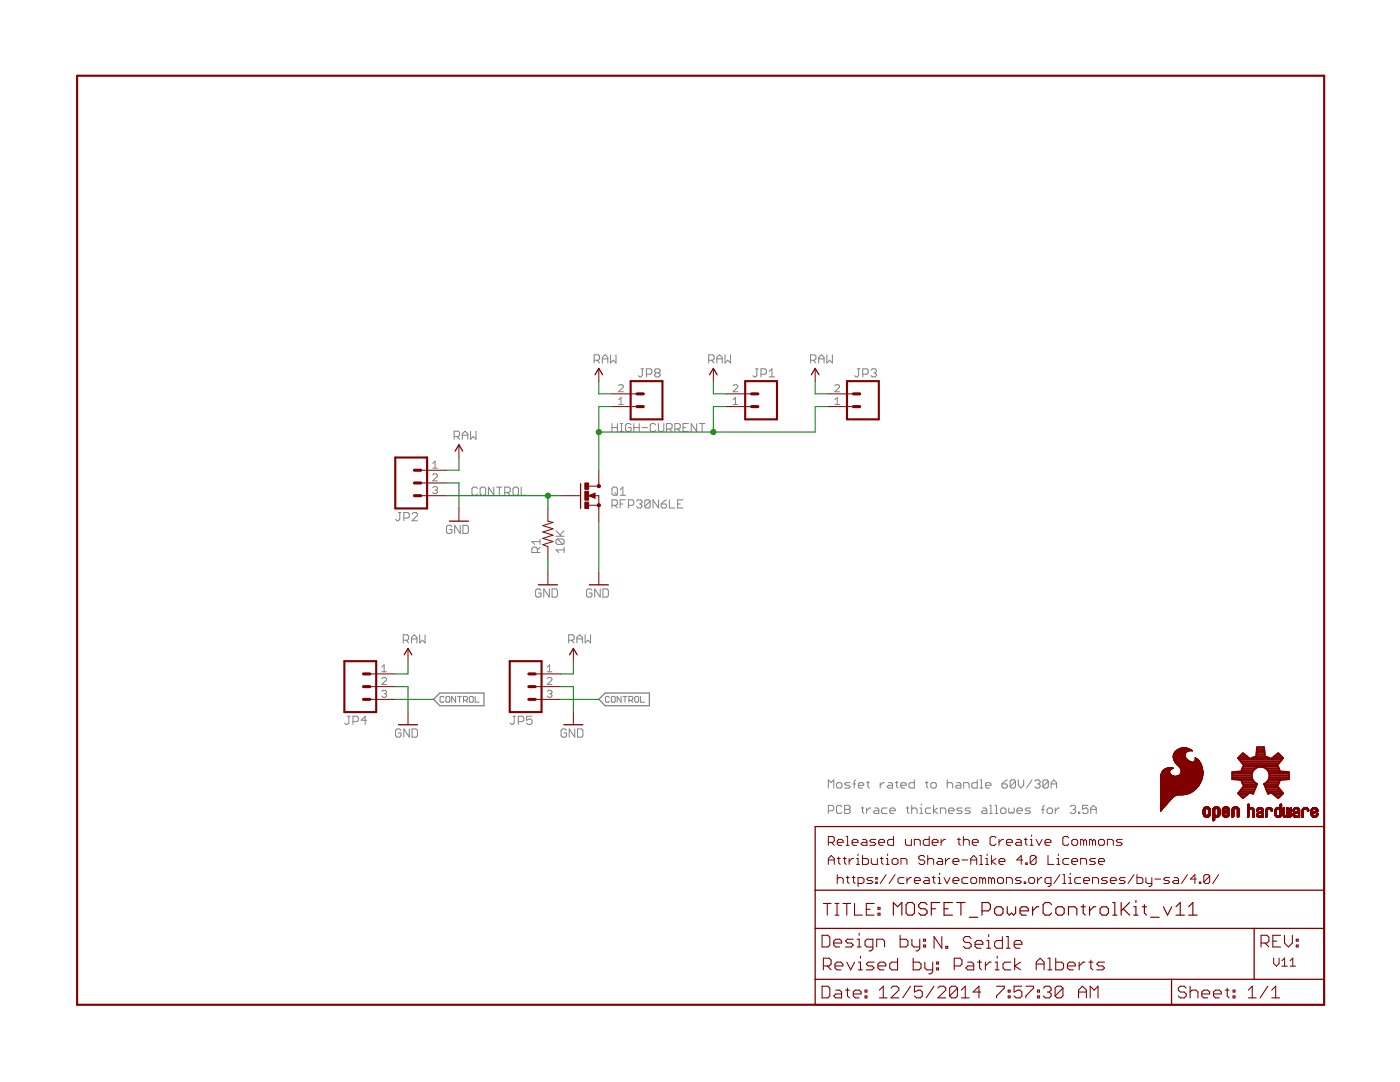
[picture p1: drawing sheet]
<svg xmlns="http://www.w3.org/2000/svg" width="279mm" height="216mm" viewBox="0 0 279 216" stroke-linecap="round" stroke-linejoin="round" font-family="sans-serif">
<g fill="none" stroke="#808080" stroke-width=".2">
<path d="M118.6 71.9h.8l.3-.3v-.5l-.3-.3h-.8v1.6M119.1 71.9l.6 .5M120.2 72.4v-1.1l.6-.5 .5 .5v1.1M120.2 71.6h1.1M121.9 70.8v1.6l.5-.5 .5 .5v-1.6M123.5 79.8l.4-.5v1.4M123.5 77l.2-.2h.5l.2 .2v.2l-.9 1h.9M127.9 73.6h.6M128.2 73.6v1.4l-.3 .2h-.2l-.3-.2M129 74.7h.8l.3-.3v-.5l-.3-.3h-.8v1.6M130.9 74.4l-.2 .3v.3l.2 .2h.6l.2-.2v-.3l-.2-.3M130.9 74.4l-.2-.3v-.2l.2-.3h.6l.2 .3v.2l-.2 .3"/>
<path d="M130.9 74.4h.6M141.4 71.9h.8l.3-.3v-.5l-.3-.3h-.8v1.6M142 71.9l.5 .5M143.1 71.6h1M143.1 72.4v-1.1l.5-.5 .5 .5v1.1M144.7 70.8v1.6l.5-.5 .6 .5v-1.6M146.3 77l.2-.2h.5l.2 .2v.2l-.9 1h.9M146.3 79.8l.5-.5v1.4M150.8 73.6h.5M151 73.6v1.4l-.2 .2h-.3l-.3-.2M151.9 74.7h.8l.3-.3v-.5l-.3-.3h-.8v1.6M153.5 75.2h1.1"/>
<path d="M153.5 74.1l.6-.5v1.6M161.8 71.9h.8l.2-.3v-.5l-.2-.3h-.8v1.6M162.3 71.9l.5 .5M163.4 71.6h1.1M163.4 72.4v-1.1l.5-.5 .6 .5v1.1M165 70.8v1.6l.6-.5 .5 .5v-1.6M166.6 77l.3-.2h.4l.3 .2v.2l-1 1h1M166.6 79.8l.5-.5v1.4M171.1 73.6h.5M171.4 73.6v1.4l-.3 .2h-.3l-.2-.2M172.2 74.7h.8l.3-.3v-.5l-.3-.3h-.8v1.6M173.8 73.9l.3-.3h.5l.3 .3v.2l-.3 .3"/>
<path d="M174.4 74.4h.2M174.6 74.4l.3 .3v.3l-.3 .2h-.5l-.3-.2M86.4 92.5l.4-.5v1.4M86.4 93.4h.9M86.4 94.8l.2-.2h.5l.2 .2v.2l-.9 .9h.9M86.4 97.3l.2-.2h.5l.2 .2v.3l-.2 .2M86.8 97.8h.3M87.1 97.8l.2 .2v.3l-.2 .2h-.5l-.2-.2M90.6 87.1h.9l.2-.3v-.5l-.2-.3h-.9v1.7M91.2 87.1l.5 .6M92.3 87.7v-1.1l.5-.6 .6 .6v1.1M92.3 86.8h1.1"/>
<path d="M93.9 86v1.7l.5-.6 .6 .6v-1.7M95.3 97.5l-.3-.3h-.5l-.3 .3v1.1l.3 .2h.5l.3-.2M96.1 97.2h.5l.3 .3v1.1l-.3 .2h-.5l-.3-.2v-1.1zM98.6 97.2v1.6l-1.1-1.6v1.6M99.1 97.2h1.1M99.7 97.2v1.6M100.7 98.3h.9l.2-.3v-.5l-.2-.3h-.9v1.6M101.3 98.3l.5 .5M102.7 97.2h.5l.3 .3v1.1l-.3 .2h-.5l-.3-.2v-1.1zM104 97.2v1.6h1.1M122.1 84.5v1.6M122.1 85.3h1.1"/>
<path d="M122.4 97.2h.5l.3 .3v1.1l-.3 .2h-.5l-.3-.2v-1.1zM122.7 98.3l.5 .5M123.2 84.5v1.6M123.5 80.7h.9M123.8 98.8h1M123.8 97.7l.5-.5v1.6M123.8 86.1h.5M123.8 84.5h.5M124 84.5v1.6M124.8 99.7h-1v1.7M125.9 84.8l-.2-.3h-.6l-.2 .3v1.1l.2 .2h.6l.2-.2v-.6h-.5M126.5 84.5v1.6"/>
<path d="M126.5 85.3h1.1M127.6 84.5v1.6M128.1 85.3h1.1M130.9 84.8l-.3-.3h-.6l-.2 .3v1.1l.2 .2h.6l.3-.2M131.4 99.7v1.7l-1.1-1.7v1.7M131.4 84.5v1.4l.3 .2h.5l.3-.2v-1.4M133 99.7l-.5 .3-.5 .6M133 85.6h.9l.2-.3v-.5l-.2-.3h-.9v1.6M133.6 99.7v1.7h1.1M133.6 85.6l.5 .5M134.7 85.6h.8l.3-.3v-.5l-.3-.3h-.8v1.6M135.2 85.6l.6 .5"/>
<path d="M136.3 99.7h-1.1v1.7h1.1M136.3 85.3h.6M137.4 84.5h-1.1v1.6h1.1M139 84.5v1.6l-1.1-1.6v1.6M139.6 84.5h1.1M140.1 84.5v1.6M146.3 80.7h.9M166.6 80.7h1M79.5 102.3h.5M79.8 102.3v1.3l-.3 .3h-.3l-.2-.3M80.6 103.4h.8l.3-.3v-.5l-.3-.3h-.8v1.6M82.2 102.6l.3-.3h.5l.3 .3v.2l-1.1 1.1h1.1"/>
<path d="M90.2 105.1l-.3-.3h-.5l-.3 .3v1.1l.3 .2h.5l.3-.2v-.6h-.5M91.8 104.8v1.6l-1.1-1.6v1.6M92.4 104.8h.8l.3 .3v1.1l-.3 .2h-.8zM107.2 110.3v-.8l-.2-.3h-.6l-.2 .3v.8h1.6M107.8 109.2l-.6 .5M107.8 108.1h-1.6l.5 .5M107.8 107.5v1.1M108 117.8l-.3-.3h-.5l-.3 .3v1.1l.3 .2h.5l.3-.2v-.6h-.6M109.6 117.5v1.6l-1.1-1.6v1.6M110.2 117.5h.8l.3 .3v1.1l-.3 .2h-.8zM111 107h1.6M111 105.9l1 1.1"/>
<path d="M111.2 107.5h1.1l.3 .3v.6l-.3 .2M111.2 107.5l-.2 .3v.6l.2 .2h1.1M111.2 107.5l1.1 1.1M112.6 109.7h-1.6l.5 .6M112.6 109.2v1.1M112.6 105.9l-.8 .8M118.1 117.8l-.2-.3h-.6l-.2 .3v1.1l.2 .2h.6l.2-.2v-.6h-.5M119.8 117.5v1.6l-1.1-1.6v1.6M120.3 117.5h.8l.3 .3v1.1l-.3 .2h-.8zM122.1 100.8h.8l.3-.2v-.6l-.3-.3h-.8v1.7M122.7 100.8l.5 .6M123.8 100.6h.5"/>
<path d="M125.4 100.8h.8l.3-.2v-.6l-.3-.3h-.8v1.7M127 100l.3-.3h.5l.3 .3v.3l-.3 .3M127.6 100.6h.2M127.8 100.6l.3 .2v.3l-.3 .3h-.5l-.3-.3M129.8 100l-.3-.3h-.6l-.2 .3v1.1M129.8 100v1.1l-.3 .3h-.6l-.2-.3M129.8 100l-1.1 1.1M132 100.6h.8l.2 .2v.3l-.2 .3h-.6l-.2-.3zM135.2 100.6h.6M76.2 138l.2-.3h.5l.2 .3v.2l-.2 .2M76.2 133.1l.5-.4v1.3M76.2 134h.9"/>
<path d="M76.2 135.4l.2-.2h.5l.2 .2v.3l-.9 .9h.9M76.7 138.4h.2M76.9 138.4l.2 .3v.2l-.2 .2h-.5l-.2-.2M80.5 127.7h.8l.3-.2v-.6l-.3-.2h-.8v1.6M81 127.7l.6 .6M82.1 128.3v-1.1l.6-.5 .5 .5v1.1M82.1 127.5h1.1M83.8 126.7v1.6l.5-.6 .5 .6v-1.6M88.6 139.1l-.2-.1h-.4l-.2 .1v.8l.2 .2h.4l.2-.2M89.2 139h.4l.2 .1v.8l-.2 .2h-.4l-.2-.2v-.8zM90.9 139v1.1l-.8-1.1v1.1M91.3 139h.8"/>
<path d="M91.7 139v1.1M92.5 139.7h.6l.2-.1v-.5l-.2-.1h-.6v1.1M92.9 139.7l.4 .4M93.9 139h.4l.1 .1v.8l-.1 .2h-.4l-.2-.2v-.8zM94.8 139v1.1h.8M109.2 135.4l.3-.2h.4l.3 .2v.3l-1 .9h1M109.2 138l.3-.3h.4l.3 .3v.2l-.3 .2M109.2 133.1l.5-.4v1.3M109.2 134h1M109.7 138.4h.2M109.9 138.4l.3 .3v.2l-.3 .2h-.4l-.3-.2M113.5 127.7h.8l.3-.2v-.6l-.3-.2h-.8v1.6"/>
<path d="M114 127.7l.6 .6M115.1 127.5h1.1M115.1 128.3v-1.1l.6-.5 .5 .5v1.1M116.8 126.7v1.6l.5-.6 .6 .6v-1.6M121.6 139.1l-.2-.1h-.4l-.2 .1v.8l.2 .2h.4l.2-.2M122.2 139h.4l.2 .1v.8l-.2 .2h-.4l-.2-.2v-.8zM124 139v1.1l-.8-1.1v1.1M124.3 139h.8M124.7 139v1.1M125.5 139.7h.6l.2-.1v-.5l-.2-.1h-.6v1.1M125.9 139.7l.4 .4M126.9 139h.4l.2 .1v.8l-.2 .2h-.4l-.2-.2v-.8z"/>
<path d="M127.8 139v1.1h.8M69.3 142.9h.6M69.6 142.9v1.4l-.3 .2h-.2l-.3-.2M70.4 144h.8l.3-.3v-.5l-.3-.3h-.8v1.6M73.2 143.7h-1.1l.8-.8v1.6M80 145.7l-.2-.2h-.6l-.2 .2v1.1l.2 .3h.6l.2-.3v-.5h-.5M81.7 145.5v1.6l-1.1-1.6v1.6M82.2 145.5h.8l.3 .2v1.1l-.3 .3h-.8zM102.4 142.9h.5M102.6 142.9v1.4l-.2 .2h-.3l-.3-.2M103.4 144h.9l.2-.3v-.5l-.2-.3h-.9v1.6M106.2 142.9h-1.1v.8l.8-.2 .3 .2v.6l-.3 .2h-.5l-.3-.2"/>
<path d="M113.1 145.7l-.3-.2h-.6l-.2 .2v1.1l.2 .3h.6l.3-.3v-.5h-.6M114.7 145.5v1.6l-1.1-1.6v1.6M115.3 145.5h.8l.2 .2v1.1l-.2 .3h-.8zM165.3 157.2v-1.6l.5 .6 .6-.6v1.6M166.9 156.4l.3-.2h.5l.3 .2v.6l-.3 .2h-.5l-.3-.2zM169.7 156.2h-.9l-.2 .2 .2 .3h.6l.3 .3-.3 .2h-.8M170.2 156.4h.6M170.8 155.6l-.3 .3v1.3M171.3 156.7h1.1v-.3l-.3-.2h-.5l-.3 .2v.6l.3 .2h.5M173 156.2h.5M173.2 155.9v1.1l.3 .2M175.7 156.2v1"/>
<path d="M176.5 156.2h-.3l-.5 .5M177.3 156.2h.5l.3 .2v.8h-.8l-.3-.2 .3-.3h.8M178.7 156.2h.5M178.9 155.9v1.1l.3 .2M179.8 156.7h1v-.3l-.2-.2h-.6l-.2 .2v.6l.2 .2h.6M182.5 155.6v1.6h-.8l-.3-.2v-.6l.3-.2h.8M184.7 156.2h.5M185 155.9v1.1l.2 .2M185.8 156.4l.2-.2h.6l.3 .2v.6l-.3 .2h-.6l-.2-.2zM189 156.4l.3-.2h.5l.3 .2v.8M189 155.6v1.6M190.9 156.2h.6l.3 .2v.8h-.9l-.2-.2 .2-.3h.9"/>
<path d="M192.3 157.2v-1h.8l.3 .2v.8M195 155.6v1.6h-.8l-.2-.2v-.6l.2-.2h.8M195.6 157.2h.5M195.6 155.6h.3v1.6M196.7 156.7h1.1v-.3l-.3-.2h-.5l-.3 .2v.6l.3 .2h.5M200 156.4h.8l.2 .3v.3l-.2 .2h-.6l-.2-.2zM201 155.6l-.5 .3-.5 .5M202.7 155.9v1.1l-.3 .2h-.5l-.3-.2M202.7 155.9l-.3-.3h-.5l-.3 .3v1.1M202.7 155.9l-1.1 1.1M203.2 155.6v1.1l.6 .5 .5-.5v-1.1M206 155.6l-1.1 1.6"/>
<path d="M206.5 155.9l.3-.3h.5l.3 .3v.3l-.3 .2M207.1 156.4h.2M207.3 156.4l.3 .3v.3l-.3 .2h-.5l-.3-.2M209.2 155.9v1.1l-.2 .2h-.6l-.3-.2M209.2 155.9l-.2-.3h-.6l-.3 .3v1.1M209.2 155.9l-1.1 1.1M209.8 156.4h1.1M209.8 157.2v-1l.5-.6 .6 .6v1M165.3 161.8h.8l.3-.3v-.5l-.3-.3h-.8v1.6M168 161l-.3-.3h-.5l-.3 .3v1.1l.3 .2h.5l.3-.2M168.6 160.7h.8l.3 .3v.2l-.3 .3 .3 .3v.3l-.3 .2h-.8zM168.6 161.5h.8"/>
<path d="M171.9 161.2h.5M172.1 161v1.1l.3 .2M173 161.2v1.1M173.8 161.2h-.3l-.5 .6M174.6 161.2h.5l.3 .3v.8h-.8l-.3-.2 .3-.3h.8M177 161.2h-.8l-.3 .3v.6l.3 .2h.8M177.6 161.8h1.1v-.3l-.3-.3h-.6l-.2 .3v.6l.2 .2h.6M180.8 161.2h.6M181.1 161v1.1l.3 .2M181.9 161.5l.3-.3h.6l.2 .3v.8M181.9 160.7v1.6M183.6 162.3h.5"/>
<path d="M183.6 161.2h.3v1.1M183.9 160.4v.3M185.8 161.2h-.8l-.3 .3v.6l.3 .2h.8M186.3 160.7v1.6M187.1 161.2l-.8 .6 .8 .5M187.7 162.3v-1.1h.8l.3 .3v.8M189.3 161.8h1.1v-.3l-.3-.3h-.5l-.3 .3v.6l.3 .2h.5M192 161.2h-.8l-.3 .3 .3 .3h.6l.2 .3-.2 .2h-.9M193.7 161.2h-.9l-.2 .3 .2 .3h.6l.3 .3-.3 .2h-.8M196.1 161.2h.6l.2 .3v.8h-.8l-.2-.2 .2-.3h.8M197.5 160.7h.3v1.6M197.5 162.3h.5"/>
<path d="M198.6 160.7h.3v1.6M198.6 162.3h.5M199.9 161.2h.6l.3 .3v.6l-.3 .2h-.6l-.2-.2v-.6zM201.3 161.2v.9l.3 .2 .3-.2 .2 .2 .3-.2v-.9M202.9 161.8h1.1v-.3l-.2-.3h-.6l-.3 .3v.6l.3 .2h.6M205.7 161.2h-.8l-.3 .3 .3 .3h.5l.3 .3-.3 .2h-.8M207.9 161.5h.5M208.4 160.7l-.3 .3v1.3M209 161.5l.2-.3h.6l.2 .3v.6l-.2 .2h-.6l-.2-.2zM210.6 161.2v1.1M211.4 161.2h-.3l-.5 .6M213.6 161l.3-.3h.5l.3 .3v.2l-.3 .3"/>
<path d="M214.1 161.5h.3M214.4 161.5l.3 .3v.3l-.3 .2h-.5l-.3-.2M215.2 162.1h.3v.2h-.3zM217.1 160.7h-1.1v.8l.6-.3h.3l.2 .3v.6l-.2 .2h-.6l-.3-.2M217.7 161.5h1.1M217.7 162.3v-1.1l.5-.5 .6 .5v1.1"/>
</g>
<path d="M86.5 139.6l1.3-1.3h8.8v2.5h-8.8zM120.8 138.3h8.8v2.5h-8.8l-1.3-1.2z" fill="none" stroke="#808080" stroke-width=".25"/>
<g fill="none" stroke="#800000" stroke-width=".21">
<path d="M164.1 186.6h1.1l.4 .4v1.6l-.4 .4h-1.1zM164.1 196.8h1.1l.4 .4v1.5l-.4 .4h-1.1zM164.3 192.7h1.2l.4-.3v-.8l-.4-.4h-1.2v2.3M164.3 180.3h1.6M165.1 192.7l.8 .8M165.1 180.3v2.3M166.4 188.2h1.6v-.4l-.4-.4h-.8l-.4 .4v.8l.4 .4h.8M166.6 192.7h1.6v-.3l-.4-.4h-.8l-.4 .4v.7l.4 .4h.8M166.6 180.3h.8M166.6 182.6h.8M166.8 197.6h.8l.4 .4v1.1h-1.2l-.4-.4 .4-.4h1.2M167 180.3v2.3"/>
<path d="M168.2 180.3h1.6M168.7 197.6h.8M169 192l.8 1.5 .7-1.5M169 180.3v2.3M169.1 197.2v1.5l.4 .4M170.3 198.3h1.6v-.3l-.4-.4h-.8l-.4 .4v.7l.4 .4h.8M170.3 187.4h-1.2l-.4 .4 .4 .4h.8l.4 .4-.4 .4h-1.2M170.5 180.3v2.3h1.6M171.1 189h.8M171.1 187.4h.4v1.6M171.3 193.5h.8M171.3 192h.4v1.5"/>
<path d="M171.5 186.2v.4M171.7 190.8v.4M172.6 198.7h.4v.4h-.4zM172.6 197.6h.4v.4h-.4zM172.9 181.4h.8M174.2 189h-1.2l-.4-.4v-.8l.4-.4h1.2v2l-.4 .3h-.4M174.5 192h-1.2l-.4 .4 .4 .3h.8l.4 .4-.4 .4h-1.2M174.5 180.3h-1.6v2.3h1.6M175 189v-1.6h1.1l.4 .4v1.2M175.2 192.7h1.6v-.3l-.4-.4h-.8l-.4 .4v.7l.4 .4h.8M175.2 181.1h.4v.3h-.4zM175.2 182.2h.4v.4h-.4z"/>
<path d="M175.5 199.1h1.5M175.5 197.6l.8-.8v2.3M177.8 197.2l.4-.4h.8l.4 .4v.4l-1.6 1.5h1.6M179.1 191.2v2.3h-1.2l-.3-.4v-.7l.3-.4h1.2M179.6 186.6v2.4h1.2l.4-.4v-.8l-.4-.4h-1.2M181.7 196.8l-1.5 2.3M182 187.4v1.2l.4 .4h1.2M182.2 191.2v2.3h1.2l.4-.4v-.7l-.4-.4h-1.2M183.6 187.4v2l-.4 .3h-.4M184.1 196.8h-1.6v1.2l.8-.4h.4l.4 .4v.7l-.4 .4h-.8l-.4-.4M184.3 188.6h.4v.4h-.4zM184.3 187.4h.4v.4h-.4z"/>
<path d="M184.6 192v1.1l.4 .4h1.1M186.1 192v1.9l-.3 .4h-.4M186.4 196.8l-1.6 2.3M186.9 193.1h.4v.4h-.4zM186.9 192h.4v.4h-.4zM187.2 197.2l.4-.4h.7l.4 .4v.4l-1.5 1.5h1.5M188 186.9v2.3l-1.6-2.3v2.3M188.7 188.8h.4v.4h-.4zM190.4 192.7h1.2l.4-.3v-.8l-.4-.4h-1.2v2.3M191.1 197.2v1.5l-.4 .4h-.8l-.4-.4M191.1 197.2l-.4-.4h-.8l-.4 .4v1.5M191.1 197.2l-1.6 1.5"/>
<path d="M191.9 199.1h1.5M191.9 197.6l.7-.8v2.3M193.1 192h.8l.4 .4v1.1h-1.2l-.3-.4 .3-.4h1.2M193.8 187.3l-.4-.4h-.8l-.3 .4v.4l.3 .3h.8l.4 .4v.4l-.4 .4h-.8l-.3-.4M194.6 188.4h1.6v-.4l-.4-.3h-.8l-.4 .3v.8l.4 .4h.8M195.1 192h.8M195.5 191.6v1.5l.4 .4M195.7 198h-1.5l1.2-1.2v2.3M196.7 192v1.5M196.9 189.2h.8M196.9 187.7h.4v1.5M197.3 186.5v.4"/>
<path d="M197.8 192h-.4l-.7 .7M198.6 193.5h.8M198.6 192h.4v1.5M198.9 196.8h1.5v.4l-1.5 1.5v.4M199 190.8v.4M200 186.9v2.3h-1.1l-.4-.4v-.8l.4-.3h1.1M200.8 189.2h.8M200.8 186.9h.4v2.3M201.2 197.6h.4v.4h-.4zM201.2 198.7h.4v.4h-.4zM201.7 192h-1.1l-.4 .4v.7l.4 .4h1.1M202.4 188.4h1.5v-.4l-.3-.3h-.8l-.4 .3v.8l.4 .4h.8"/>
<path d="M202.5 191.2v2.3M203.7 192l-1.2 .7 1.2 .8M203.9 196.8h-1.5v1.2l.8-.4h.4l.3 .4v.7l-.3 .4h-.8l-.4-.4M204.7 196.8h1.6v.4l-1.6 1.5v.4M206.8 192.4h1.6M206.8 193.5v-1.5l.8-.8 .8 .8v1.5M207.1 198.7h.4v.4h-.4zM207.1 197.6h.4v.4h-.4zM208.2 197.2l.4-.4h.8l.4 .4v.4l-.4 .4M209 198h.4M209.1 191.2h.4v2.3M209.1 193.5h.8"/>
<path d="M209.4 198l.4 .3v.4l-.4 .4h-.8l-.4-.4M210.7 191.2v2.3h1.2l.4-.4v-.7l-.4-.4h-1.2M212.1 197.2v1.5l-.4 .4h-.8l-.3-.4M212.1 197.2l-.4-.4h-.8l-.3 .4v1.5M212.1 197.2l-1.5 1.5M213 192.7h1.6v-.3l-.4-.4h-.8l-.4 .4v.7l.4 .4h.8M215.2 198h1.6M215.2 199.1v-1.5l.8-.8 .8 .8v1.5M215.4 192v1.5M216.5 192h-.3l-.8 .7M217.3 192h.8M217.6 199.1v-2.3l.8 .8 .7-.8v2.3"/>
<path d="M217.7 191.6v1.5l.4 .4M220.4 192h-1.1l-.4 .4 .4 .3h.7l.4 .4-.4 .4h-1.1M236.7 197.2l-.4-.4h-.7l-.4 .4v.4l.4 .4h.7l.4 .3v.4l-.4 .4h-.7l-.4-.4M237.5 198l.4-.4h.8l.4 .4v1.1M237.5 196.8v2.3M239.8 198.3h1.6v-.3l-.4-.4h-.8l-.4 .4v.7l.4 .4h.8M242.2 198.3h1.5v-.3l-.3-.4h-.8l-.4 .4v.7l.4 .4h.8M244.5 197.6h.8M244.9 197.2v1.5l.4 .4M246.1 198.7h.4v.4h-.4zM246.1 197.6h.4v.4h-.4zM249.1 199.1h1.6"/>
<path d="M249.1 197.6l.8-.8v2.3M251.7 188.2h1.2l.3-.4v-.8l-.3-.4h-1.2v2.4M252.5 188.2l.7 .8M253 196.8l-1.5 2.3M253.8 199.1h1.6M253.8 197.6l.8-.8v2.3M254 187.8h.8M255.6 186.6h-1.6v2.4h1.6M256.3 186.6v1.6l.8 .8 .8-.8v-1.6M258.7 188.6h.4v.4h-.4zM258.7 187.4h.4v.4h-.4z"/>
</g>
<g fill="none" stroke="#800000" stroke-width=".2">
<path d="M119.5 73.5v2.6M122 78.6h5.1M142.4 73.5v2.6M144.9 78.6h5.1M162.7 73.5v2.6M165.2 78.6h5.1M84 98.9h5M84 93.8h5M84 96.4h5M91.6 88.8v2.5M111.9 98.9h3.8M117.5 98.9l1.2-.5v1z"/>
<path d="M118.6 98.9h.9v5.1M119.5 93.8v3.2h-2M122 81.1h5.1M144.9 81.1h5.1M165.2 81.1h5.1M91.6 101.5v2.5M109.3 101.5v2.5l1.1 .2-2.1 .7 2.1 .6-2.1 .7 2.1 .6-2.1 .6 2.1 .7-2.1 .6 1 .4v2.5M109.3 114.2v2.5M117.5 100.8h2M119.5 114.2v2.5M73.8 134.5h5.1M73.8 137h5.1"/>
<path d="M73.8 139.6h5.1M81.4 129.4v2.5M106.8 134.5h5.1M106.8 137h5.1M106.8 139.6h5.1M114.4 129.4v2.5M81.4 142.1v2.5M114.4 142.1v2.5M231.6 154.9h8.4M231.6 155l.1 6.8M231.6 159.4h2.2M231.6 157.1h7.4"/>
<path d="M231.6 156.9h7.5M231.6 156.8h7.6M231.6 156.3h7.9M231.6 156.2h7.9M231.6 156h8M231.6 156h8.1M231.6 155.7h8.2M231.6 155.6h8.2M231.6 155.5h8.2M231.6 155.4h8.3M231.6 155.3h8.3M231.6 155.2h8.3"/>
<path d="M231.6 155h8.4M231.6 154.9h2.8M231.6 154.8h2.6M231.6 154.8h2.4M231.7 154.7h2.2M231.7 154.7h2.1M231.7 154.6l-.1 .4M231.7 154.6h2M231.7 154.5h1.9M231.8 154.4h1.7M231.8 154.3h1.7M231.8 154.2l-.1 .4"/>
<path d="M231.8 154.3h1.6M231.8 154.2h1.6M231.9 154.1h1.5M231.9 154h1.5M231.9 154l-.1 .2M232 153.9h1.4M232.1 153.8h1.4M232.9 153.3h1.3M233.1 153.2h.9M233.3 160h-1.7M233.3 159.9l-1.7 .1M233.4 159.9h-1.8"/>
<path d="M233.4 153.2h.3M233.4 154.1l.1 .2M233.4 154v.1M233.4 159.8l-.6 .7M233.5 154.3l.2 .3M233.5 153.8l-.1 .2M233.5 159.8h-1.9M233.5 153.8h-1.4M233.5 159.7l-1.9 .1M233.5 159.7h-1.9M233.5 153.7h-1.4M233.6 153.7h-1.4"/>
<path d="M233.6 159.6l-2 .1M233.6 153.6h-1.3M233.6 159.6h-2M233.7 154.6l.7 .3M233.7 153.6h-1.4M233.7 159.5l-2.1 .1M233.7 159.5h-2.1M233.8 153.5l-.3 .3M233.8 153.5h-1.5M233.8 159.4h-2.2M233.8 153.5h-1.3M233.9 159.3l-2.3 .1"/>
<path d="M233.9 159.3h-2.3M233.9 153.4h-1.4M233.9 153.2l.2 .1M233.9 153.2a2.01 2.01 0 0 0-2 .8M234 159.2l-2.4 .1M234 159.2h-2.4M234 153.4h-1.4M234.1 159.2h-2.5M234.1 159.1h-2.5M234.1 153.3h-1.4M234.1 150.8v.4M234.1 151.2l.2 .4"/>
<path d="M234.1 153.3l-.3 .2M234.1 153.3h.1M234.1 151.2h2.6M234.1 151.2h2.5M234.1 151.1h2.5M234.1 151h2.5M234.1 151h2.4M234.1 150.9h2.4M234.1 150.8h2.4M234.1 150.7h2.4M234.2 159l-2.6 .1M234.2 151.3h2.5"/>
<path d="M234.2 150.7h2.3M234.2 151.4h2.6M234.2 150.6h2.3M234.2 159l-.8 .8M234.2 159h-2.6M234.2 151.5h2.7M234.2 150.5h2.3M234.3 151.6h2.7M234.3 150.4h2.2M234.3 150.3l-.2 .5M234.3 151.6l.2 .5M234.3 151.7h2.8"/>
<path d="M234.3 150.4h2.3M234.3 151.7h2.9M234.3 158.9l-2.7 .1M234.3 151.8h2.9M234.3 150.3h2.3M234.4 151.8h2.9M234.4 158.9h-2.8M234.4 151.8l3 .1M234.4 151.9h3.1M234.4 152h3.2M234.5 158.8l-2.9 .1M234.5 152h3.2"/>
<path d="M234.5 152.1h3.4M234.5 152.1l.3 .4M234.5 158.8h-2.9M234.5 152.1h5M234.6 150l-.3 .3M234.6 152.2h4.9M234.6 158.7l-3 .1M234.6 152.2h5M234.6 152.3h5M234.7 152.3h4.9M234.7 152.4h4.9M234.7 158.7h-3.1"/>
<path d="M234.7 152.4h5M234.8 149.8h3.2M234.8 158.7l-.6 .3M234.8 154.9h5.2M234.8 152.5h4.9M234.8 152.5l.4 .4M234.8 149.7h3M234.9 152.5h4.8M234.9 149.7h2.9M234.9 158.6l-3.3 .1M234.9 154.8h5.1M234.9 152.6h4.9"/>
<path d="M234.9 149.6h2.8M235 152.7h4.8M235 149.6a2.43 2.43 0 0 1 2.7 0M235 149.6l-.4 .4M235 149.6h2.6M235.1 158.6l-.3 .1M235.1 154.8h4.9M235.1 152.8h4.7M235.1 149.5h2.5M235.1 154.8l-.3 .1M235.2 152.9h4.6M235.2 149.5h2.3"/>
<path d="M235.2 154.7h4.8M235.2 152.9h4.7M235.2 152.9l.4 .4 .2 .7M235.3 153h4.6M235.3 154.7h4.7M235.3 149.4h2M235.4 153.1h4.5M235.4 154.6h4.7M235.4 149.4h1.8M235.4 154.6l-.3 .2M235.5 153.2h4.4M235.5 154.5h4.6"/>
<path d="M235.5 149.4h1.7M235.5 153.2h4.5M235.6 154.4h4.5M235.6 153.3h4.4M235.6 153.4h4.4M235.6 154.3h4.5M235.6 153.5h4.4M235.6 149.3h1.3M235.7 154.2h4.4M235.7 153.6h4.3M235.7 154.1h4.4M235.7 153.9h4.4"/>
<path d="M235.7 153.8h4.4M235.7 153.7h4.3M235.8 154l-.4 .6M235.8 154h4.3M235.8 153.9h4.3M235.8 149.2h1M236.1 149.2h.4M236.1 158.6h-4.5M236.5 150.7v.2M236.5 150.9v.1M236.5 150.6v.1M236.5 150.6h-2.3"/>
<path d="M236.5 151l.1 .2M236.5 150.4v.2M236.5 158.5l-4.9 .1M236.6 150.3h-2.3M236.6 151.2l.5 .5M236.6 150.3l-.1 .1M236.7 150.2h-2.3M236.7 158.5h-5.1M236.8 150.1h-2.4M236.8 150.1h-2.3M236.9 158.5h-5.3M236.9 150l-2.4 .1"/>
<path d="M236.9 150l-.3 .3M237 150h-2.5M237 149.9h-2.4M237.1 151.7l.9 .4h1.5M237.1 158.4h-5.5M237.2 149.9h-2.6M237.2 158.3l-5.6 .1M237.3 158.3h-5.7M237.4 149.8h-2.7M237.5 158.2l-5.9 .1M237.5 149.8l-.6 .2M237.6 158.2h-6"/>
<path d="M237.7 158.1l-6.1 .1M237.7 149.6l.3 .2h-.3M237.8 158.1h-6.2M237.9 158h-6.3M238 157.9l-6.4 .1M238.1 157.9h-6.5M238.2 157.8l-6.6 .1M238.2 157.8h-6.6M238.3 157.8h-6.7M238.3 152h1.2M238.4 157.7h-6.8M238.4 152h1"/>
<path d="M238.4 157.6l-6.8 .1M238.4 151.9h1M238.4 151.9l-.3 .2M238.5 157.6h-6.9M238.5 151.8h.8M238.5 151.8l-.1 .1M238.5 151.7h.7M238.5 151.2h.1M238.5 151.2v.4M238.5 151.6v.2M238.5 157.5a3.9 3.9 0 0 1-2.5 1.1M238.5 151.2l.5 .2"/>
<path d="M238.5 157.5l-6.9 .1M238.5 151.6h.6M238.5 151.5h.5M238.5 151.4h.5M238.5 151.4h.3M238.5 151.3h.3M238.5 151.3h.2M238.6 157.5h-7M238.7 157.4l-7.1 .1M238.7 157.4h-7.1M238.8 157.3h-7.2M238.8 157.2l-7.2 .1"/>
<path d="M238.9 157.2h-7.3M238.9 157.1l-.4 .4M238.9 157.1l-7.3 .1M239 151.4l.4 .5 .5 1.3M239 157.1h-7.4M239 157h-7.4M239.1 157h-7.5M239.2 156.8l-7.6 .1M239.2 156.7l-7.6 .1M239.3 156.7h-7.7M239.3 156.7l-.4 .4M239.4 156.6h-7.8"/>
<path d="M239.4 156.6l-.1 .1M239.4 156.5l-7.8 .1M239.4 156.5h-7.8M239.4 156.4l-7.8 .1M239.5 156.4h-7.9M239.5 156.3h-7.9M239.6 156.1l-8 .1M239.6 156.1h-8M239.6 156l-8 .1M239.7 155.9h-8.1M239.8 155.8h-8.2M239.8 155.8l-.4 .8"/>
<path d="M239.8 155.7l-8.2 .1M239.8 155.6h-8.2M239.9 155.4h-8.3M239.9 155.3h-8.3M239.9 153.2l.2 .8M240 155.1h-8.4M240 154.9l-.2 .9M240.1 154l-.1 .9M240.1 154.3h-4.4M165.3 168.1h.9l.3-.3v-.6l-.3-.3h-.9v1.8M165.3 172.5v-1.2l.6-.6 .6 .6v1.2M165.3 171.6h1.2"/>
<path d="M165.9 168.1l.6 .6M167.1 168.1h1.2v-.3l-.3-.3h-.6l-.3 .3v.6l.3 .3h.6M167.1 174.5v1.8M167.1 175.4l.3-.3h.6l.3 .3v.9M167.1 171.3h.6M167.4 171v1.2l.3 .3M168.3 171.3h.6M168.6 171v1.2l.3 .3M168.9 166.9h.3v1.8M168.9 168.7h.6M168.9 175.1h.6M169.2 174.8v1.2l.3 .3"/>
<path d="M169.5 171.3v1.2M170.1 168.1h1.1v-.3l-.3-.3h-.6l-.2 .3v.6l.2 .3h.6M170.1 175.1h.5M170.3 171.3h-.2l-.6 .6M170.3 174.8v1.2l.3 .3M170.9 171.3h.3v1.2M170.9 172.5h.6M171.2 170.4v.3M171.2 176.3h.9l.3-.3v-.6l-.3-.3h-.9v1.8M172.1 167.5h.6l.3 .3v.9h-.9l-.3-.3 .3-.3h.9M172.1 170.7v1.8h.9l.3-.3v-.6l-.3-.3h-.9M173.9 171.3v.9l.3 .3h.9v-1.2"/>
<path d="M174.2 175.1h-.9l-.3 .3 .3 .3h.6l.3 .3-.3 .3h-.9M174.8 175.1h.3v.3h-.3zM174.8 176h.3v.3h-.3zM174.8 167.5h-.9l-.3 .3 .3 .3h.6l.3 .3-.3 .3h-.9M175.4 168.1h1.2v-.3l-.3-.3h-.6l-.3 .3v.6l.3 .3h.6M175.7 171.3h.6M176 171v1.2l.3 .3M176.8 171.3h.3v1.2M176.8 172.5h.6M176.8 174.5l-1.1 1.8M177.1 170.4v.3M178.3 166.9v1.8h-.9l-.3-.3v-.6l.3-.3h.9"/>
<path d="M178.3 171.3h.6l.3 .3v.6l-.3 .3h-.6l-.3-.3v-.6zM178.6 174.5l-1.2 1.8M179.8 172.5v-1.2h.9l.3 .3v.9M180.4 175.1h-.9l-.3 .3v.6l.3 .3h.9M180.7 167.5v.9l.3 .3h.9v-1.2M181 175.1v1.2M181.9 175.1h-.3l-.6 .6M182.5 168.7v-1.2h.9l.3 .3v.9M182.5 175.7h1.2v-.3l-.3-.3h-.6l-.3 .3v.6l.3 .3h.6M184.6 175.1h.5l.3 .3v.9h-.8l-.3-.3 .3-.3h.8M184.6 171l-.3-.3h-.6l-.3 .3v.3l.3 .3h.6l.3 .3v.3l-.3 .3h-.6l-.3-.3M185.1 171.6l.3-.3h.6l.3 .3v.9"/>
<path d="M185.1 170.7v1.8M185.4 166.9v1.8h-.8l-.3-.3v-.6l.3-.3h.8M186 168.1h1.2v-.3l-.3-.3h-.6l-.3 .3v.6l.3 .3h.6M186 175.1h.6M186.3 174.8v1.2l.3 .3M187.2 171.3h.6l.3 .3v.9h-.9l-.3-.3 .3-.3h.9M187.2 175.1h.3v1.2M187.2 176.3h.6M187.5 174.2v.3M187.8 167.5v1.2M188.4 175.1l.6 1.2 .6-1.2M188.7 167.5h-.3l-.6 .6"/>
<path d="M188.7 171.3v1.2M189.6 171.3h-.3l-.6 .6M190.2 171.9h1.2v-.3l-.3-.3h-.6l-.3 .3v.6l.3 .3h.6M190.2 175.7h1.2v-.3l-.3-.3h-.6l-.3 .3v.6l.3 .3h.6M191.1 167.5h.6M191.4 167.2v1.2l.3 .3M192 171.6h1.1M192.3 167.8l.3-.3h.5l.3 .3v.9M192.3 166.9v1.8M193.1 175.1h-.8l-.3 .3v.6l.3 .3h.8M193.7 171.6h1.2M193.7 172.5v-1.2l.6-.6 .6 .6v1.2"/>
<path d="M194 168.1h1.2v-.3l-.3-.3h-.6l-.3 .3v.6l.3 .3h.6M194 175.1h.6l.3 .3v.6l-.3 .3h-.6l-.3-.3v-.6zM195.5 172.5h.6M195.5 170.7h.3v1.8M196.1 175.4l-.3-.3h-.3v1.2M196.1 175.4v.9M196.1 175.4l.3-.3 .3 .3v.9M196.7 171.3h.3v1.2M196.7 172.5h.6M197 170.4v.3M197.9 170.7v1.8M197.9 175.4v.9"/>
<path d="M197.9 175.4l-.3-.3h-.3v1.2M197.9 175.4l.3-.3 .3 .3v.9M198.8 167.2l-.3-.3h-.6l-.3 .3v1.2l.3 .3h.6l.3-.3M198.8 171.3l-.9 .6 .9 .6M199.4 167.5v1.2M199.4 171.9h1.2v-.3l-.3-.3h-.6l-.3 .3v.6l.3 .3h.6M199.4 175.1h.6l.3 .3v.6l-.3 .3h-.6l-.3-.3v-.6zM200.3 167.5h-.3l-.6 .6M200.9 168.1h1.1v-.3l-.3-.3h-.6l-.2 .3v.6l.2 .3h.6M200.9 176.3v-1.2h.8l.3 .3v.9M202.9 167.5h.6l.3 .3v.9h-.9l-.3-.3 .3-.3h.9M203.8 175.1h-.9l-.3 .3 .3 .3h.6l.3 .3-.3 .3h-.9"/>
<path d="M204.1 171.6h-1.2l.9-.9v1.8M204.4 167.5h.6M204.4 176h.3v.3h-.3zM204.7 167.2v1.2l.3 .3M204.7 172.2h.3v.3h-.3zM205.6 168.7h.6M205.6 167.5h.3v1.2M205.6 175.1h.6l.3 .3v.6l-.3 .3h-.6l-.3-.3v-.6zM205.9 166.6v.3M206.8 167.5l.6 1.2 .6-1.2M206.8 171v1.2l-.3 .3h-.6l-.3-.3M206.8 171l-.3-.3h-.6l-.3 .3v1.2"/>
<path d="M206.8 171l-1.2 1.2M207.1 175.1v1.2M208 175.1h-.3l-.6 .6M208.6 168.1h1.1v-.3l-.3-.3h-.5l-.3 .3v.6l.3 .3h.5M209.1 170.7v1.8h1.2M209.7 176.3h-.8l-.3-.3v-.6l.3-.3h.8v1.5l-.3 .3h-.3M210.9 171.3h.3v1.2M210.9 172.5h.6M211.2 170.4v.3M211.5 174.5l-1.2 1.8M212.1 176.3h.6M212.1 174.5h.3v1.8"/>
<path d="M213.3 167.2l-.3-.3h-.6l-.3 .3v1.2l.3 .3h.6l.3-.3M213.3 171.3h-.9l-.3 .3v.6l.3 .3h.9M213.3 175.1h.3v1.2M213.3 176.3h.6M213.6 174.2v.3M213.9 167.8l.3-.3h.6l.3 .3v.6l-.3 .3h-.6l-.3-.3zM213.9 171.9h1.2v-.3l-.3-.3h-.6l-.3 .3v.6l.3 .3h.6M215.7 172.5v-1.2h.9l.3 .3v.9M215.7 175.1h-.9l-.3 .3v.6l.3 .3h.9M216.3 167.8l-.3-.3h-.3v1.2M216.3 167.8v.9M216.3 175.7h1.1v-.3l-.3-.3h-.5l-.3 .3v.6l.3 .3h.5"/>
<path d="M216.3 167.8l.3-.3 .3 .3v.9M218 167.8l-.3-.3h-.3v1.2M218 167.8v.9M218 176.3v-1.2h.9l.3 .3v.9M218 167.8l.3-.3 .3 .3v.9M218.6 171.3h-.9l-.3 .3 .3 .3h.6l.3 .3-.3 .3h-.9M219.2 171.9h1.2v-.3l-.3-.3h-.6l-.3 .3v.6l.3 .3h.6M219.5 167.5h.6l.3 .3v.6l-.3 .3h-.6l-.3-.3v-.6zM221 168.7v-1.2h.9l.3 .3v.9M221 175.1h-.9l-.3 .3 .3 .3h.6l.3 .3-.3 .3h-.9M221.6 175.7h1.2v-.3l-.3-.3h-.6l-.3 .3v.6l.3 .3h.6M224 167.5h-.9l-.3 .3 .3 .3h.6l.3 .3-.3 .3h-.9"/>
<path d="M224.6 175.1h-1l-.2 .3 .2 .3h.7l.3 .3-.3 .3h-.9M226.3 174.5l-1.2 1.8M226.9 174.5v1.8h.9l.3-.3v-.6l-.3-.3h-.9M228.7 175.1v.9l.3 .3h.9M229.9 175.1v1.5l-.3 .3h-.3M230.5 175.4h1.1M231.6 161.8h.1M231.6 161.5h.3M231.6 161.4h.4M231.6 160.4h1.3M231.7 161.8h-.1M231.8 161.7l-.2 .1"/>
<path d="M231.8 161.7l-.1 .1M231.8 161.7h-.2M231.8 161.6l-.2 .1M231.9 161.6h-.3M231.9 161.6l-.1 .1M232 161.5h-.4M232 161.4h-.4M232.1 161.3l-.5 .1M232.1 161.3h-.5M232.2 161.2l-.6 .1M232.2 161.2h-.6M232.2 161.1l-.6 .1"/>
<path d="M232.3 161.1h-.7M232.3 161.1l-.4 .5M232.3 161l-.7 .1M232.4 161h-.8M232.4 160.9l-.8 .1M232.5 160.9h-.9M232.5 160.8l-.9 .1M232.6 160.8h-1M232.6 160.7l-1 .1M232.6 160.7h-1M232.7 160.6l-1.1 .1M232.7 160.6h-1.1"/>
<path d="M232.8 160.5l-1.2 .1M232.8 160.5h-1.2M232.8 160.5l-.5 .6M232.9 160.4l-1.3 .1M233 160.3l-1.4 .1M233 160.3h-1.4M233 160.2l-1.4 .1M233.1 160.2h-1.5M233.1 160.1l-1.5 .1M233.2 160.1h-1.6M233.2 160l-1.6 .1M233.4 175.1h-.9l-.3 .3 .3 .3h.6l.3 .3-.3 .3h-.9"/>
<path d="M234.3 175.1h.6l.3 .3v.9h-.9l-.3-.3 .3-.3h.9M237 174.5l-1.2 1.8M238.8 175.4h-1.2l.9-.9v1.8M239.4 176h.2v.3h-.2zM240.1 162.4h.4M240.1 162.3h.4M240.1 162.2h.4M240.1 162.1h.4M240.1 162h.4M240.1 161.9h.4M240.1 161.8h.4M240.1 161.7h.4"/>
<path d="M240.1 162.6h.5M240.1 162.5l.5 .1M240.1 162.5h.4M240.1 162.4l.4 .1M240.1 161.6h.4M240.1 161.5h.4M240.2 162.6l.5 .1M240.2 162.7h.6M240.2 162.7h1.3M240.2 161.3h1.3M240.2 162.8h1.3M240.2 161.3h1.2"/>
<path d="M240.3 161.2h1.1M240.3 162.8h1.1M240.3 162.9h1.1M240.4 162.9h.9M240.4 161.1h.9M240.5 163h.8M240.5 161.1h.7M240.5 163h.7M240.5 161.6h-.4M240.6 161.5h-.5M240.6 161h.5M240.6 161.4l-.4 .1"/>
<path d="M240.7 163.1h.3M240.7 161.4h-.5M240.7 161h.3M241 162.7h.5M241 161.4h.5M241 162.6h.6M241.1 161.4l.5 .1M241.1 162.6h.5M241.1 161.5h.5M241.2 162.5h.4M241.2 161.5h.4M241.2 162.4h.4"/>
<path d="M241.2 162.3h.4M241.2 162.2h.4M241.2 162.1h.4M241.2 162h.4M241.2 161.9h.4M241.2 161.8h.4M241.2 161.7h.4M241.2 161.6h.4M241.4 174.8v1.2l-.3 .3h-.6l-.3-.3M241.4 174.8l-.3-.3h-.6l-.3 .3v1.2M241.4 174.8l-1.2 1.2M241.5 161.4h-1.3"/>
<path d="M241.5 162.7h-.6M242 163.6h.4M242 163.5h.4M242 163.4h.4M242 163.3h.4M242 163.2h.4M242 163.1h.4M242 162.7h.7M242 162.6l.6 .1M242 162.6h.5M242 162.5h.5M242 162.5h.4"/>
<path d="M242 162.4h.4M242 162.3h.4M242 162.2h.4M242 162.1h.4M242 162h.4M242 161.9h.4M242 161.8h.4M242 161.7h.4M242 161.6h.4M242 161.5h.5M242.1 163.8h.1M242.1 161.4h1.3"/>
<path d="M242.1 161.3h1.3M242.2 161.3h1.2M242.2 161.2h1.1M242.3 161.2h1M242.3 163.7l-.3 .1M242.3 161.1h.9M242.4 161.1h.7M242.4 163.7h-.4M242.5 161.5h-.5M242.5 161h.5M242.5 161.4l-.4 .1M242.6 161.4h-.5"/>
<path d="M242.6 161h.3M242.6 163.1h.3M242.9 161.4h.5M242.9 162.7h.5M243 161.4l.5 .1M243 161.5h.5M243.1 161.5l.4 .1M243.1 162.5h.4M243.1 161.6h.4M243.1 163l-1.1 .1M243.1 162.4h.4M243.1 162.3h.4"/>
<path d="M243.1 162.2h.4M243.1 162.1h.4M243.1 162h.4M243.1 161.9h.4M243.1 161.8h.4M243.1 161.7h.4M243.2 163h-1.2M243.2 174.5l-1.2 1.8M243.2 162.9l-1.2 .1M243.3 162.9h-1.3M243.3 162.8l-1.3 .1M243.4 162.8h-1.4"/>
<path d="M243.4 162.7l-1.4 .1M243.4 162.7h-.6M243.5 162.6h-.5M243.5 162.5l-.5 .1M243.5 162.5h-.4M243.9 162.5h.5M243.9 162.4h.4M243.9 161.9h1.5M243.9 161.8l.4 .1M243.9 161.8h.4M243.9 161.7h.4M243.9 161.6h.4"/>
<path d="M243.9 161.5h.5M244 162.6l.5 .1M244 162.6h.5M244 162.5h.4M244 162.7h.6M244 161.4h1.3M244 162.7h1.3M244.1 161.3h1.2M244.1 162.8h1.2M244.1 162.8h1.1M244.1 161.2h1.1M244.1 162.9h1.1"/>
<path d="M244.2 161.2h1M244.2 162.9h.9M244.2 161.1h.9M244.3 163h.8M244.3 161.1h.8M244.3 163h.7M244.3 161.6l-.4 .1M244.4 161.5h-.4M244.4 161h.5M244.5 162.3l-.6 .1M244.5 161.4l-.5 .1M244.5 163.1h.3"/>
<path d="M244.5 161.9h.9M244.5 161.4h-.5M244.5 161h.3M244.6 162.3h-.7M244.6 161.8h.8M244.6 162.2l-.7 .1M244.7 161.8h.7M244.8 161.4h.6M244.8 162.2h-.9M244.8 162.7h.5M244.8 161.7h.6M244.9 162.1l-1 .1"/>
<path d="M244.9 161.4h.5M244.9 162.6h.5M244.9 161.5h.5M245 161.6h.4M245 161.5h.4M245 162.5h.4M245 162.1h-1.1M245 162.4h.4M245 162.3h.4M245.1 162.3h.3M245.2 162l-1.3 .1M245.2 162.2h.2"/>
<path d="M245.2 162h-1.3M245.3 161.9l-1.4 .1M245.3 162.7h-.5M245.4 162.5l-.4 .1M245.9 163h.2M245.9 162.9h.3M245.9 162.8h.3M245.9 162.7h.3M245.9 162.6h.3M245.9 162.5h.3M245.9 162.4h.3M245.9 162.3h.3"/>
<path d="M245.9 162.2h.3M245.9 162.1h.3M245.9 162h.3M245.9 161.9h.3M245.9 161.8h.3M245.9 161.7h.3M245.9 161.6h.3M245.9 161.6h.4M246 161.3h1.2M246 161.2h1.2M246.1 161.2h1M246.1 161.1h.9"/>
<path d="M246.2 163h-.3M246.2 161.1h.8M246.2 162.9l-.3 .1M246.3 161.5l-.4 .1M246.3 161.5h-.4M246.3 161h.5M246.4 161.4l-.5 .1M246.4 161h.3M246.4 161.4h-.5M246.7 161.4h.6M246.8 161.4h.5M246.8 161.5h.5"/>
<path d="M246.9 161.5h.4M246.9 161.6h.4M246.9 162.9h.4M246.9 162.8h.4M246.9 162.7h.4M246.9 162.6h.4M246.9 162.5h.4M246.9 162.4h.4M246.9 162.3h.4M246.9 162.2h.4M246.9 162.1h.4M246.9 162h.4"/>
<path d="M246.9 161.9h.4M246.9 161.8h.4M246.9 161.7h.4M247.2 163h-.3M247.2 161.4h-1.3M247.3 163h-.4M247.3 162.9l-.4 .1M249 160.6h.3M249 163h.2M249 162.9h.3M249 162.8h.3M249 162.7h.3"/>
<path d="M249 162.6h.3M249 162.5h.3M249 162.4h.3M249 162.3h.3M249 162.2h.3M249 162.1h.3M249 162h.3M249 161.9h.3M249 161.8h.3M249 161.7h.3M249 161.6h.3M249 161.5h.3"/>
<path d="M249 161.3l1.2 .1M249 161.3h1.1M249 161.2l1.1 .1M249 161.2h1.1M249 161.1l.3 .1M249 161.1h.3M249 161h.3M249 160.9h.3M249 160.8h.3M249 160.7h.3M249 160.5h.3M249.1 163.1h-.1"/>
<path d="M249.1 160.5h.2M249.2 163l-.2 .1M249.3 161.7l-.3 .1M249.4 161.2h.5M249.4 161.5h-.4M249.5 161.4l-.5 .1M249.5 161.1h.3M249.6 161.4h-.6M249.7 161.4h.5M249.8 161.4l.5 .1M249.9 161.5h.4M250 161.5h.3"/>
<path d="M250 161.6h.3M250 161.7h.3M250.1 162.9h.2M250.1 162.8h.2M250.1 162.7h.2M250.1 162.6h.2M250.1 162.5h.2M250.1 162.4h.2M250.1 162.3h.2M250.1 162.2h.2M250.1 162.1h.2M250.1 162h.2"/>
<path d="M250.1 161.9h.2M250.1 161.8h.2M250.2 163.1h-.1M250.3 163l-.2 .1M250.3 163h-.2M250.8 162.6l.3 .1M250.8 162.6h.3M250.8 161.8h.3M250.8 161.7h.3M250.8 162.8h.5M250.8 162.7l.4 .1M250.8 162.7h.3"/>
<path d="M250.8 161.6h.3M250.8 162.8l.8 .1M250.8 161.5h.4M250.9 162.9h.8M250.9 161.9h-.1M250.9 161.4h1.1M251 163h.7M251 161.3h1M251 161.3h.9M251 161.8l-.2 .1M251.1 161.2h.8M251.1 162.5l-.3 .1"/>
<path d="M251.1 161.7h-.3M251.1 162.1h1.1M251.1 162.5h-.3M251.1 161.6h-.3M251.1 163.1h.6M251.2 162.4l-.4 .1M251.2 161.2h.6M251.2 162.4h-.4M251.2 162.1h1M251.2 161.5h-.4M251.3 163.1h.1M251.3 161.4l-.4 .1"/>
<path d="M251.3 161.1h.4M251.3 162.3l-.5 .1M251.4 163.1h.1M251.4 162h.8M251.4 162.8h.2M251.4 161.4h-.5M251.5 162.3h-.7M251.5 161.4h.6M251.6 162.2l-.7 .1M251.6 161.9h.6M251.6 161.4h.5M251.7 161.5h.4"/>
<path d="M251.7 162.2h-.8M251.7 161.9h.5M251.8 161.5l.3 .1M251.8 161.8h.4M251.8 161.6h.3M251.8 162.2h.4M251.8 162.9h.4M251.8 162.8h.4M251.8 162.7h.4M251.8 162.6h.4M251.8 162.5h.4M251.8 162.4h.4"/>
<path d="M251.8 162.3h.4M251.8 161.7h.4M252 163.1h-.1M252.1 163l-.3 .1M252.2 163h-.4M252.2 162.1l-1.2 .1M252.6 162.9h.3M252.6 162.8h.3M252.6 162.7h.3M252.6 162.6h.3M252.6 162.5h.3M252.6 162.4h.3"/>
<path d="M252.6 162.3h.3M252.6 162.2h.3M252.6 162.1h.3M252.6 162h.3M252.6 161.9h.3M252.6 161.8h.3M252.6 161.7h.3M252.6 161.6h.3M252.7 163.1h-.1M252.7 161.4h1.1M252.8 161.3h1M252.8 161.3h.9"/>
<path d="M252.8 163l-.2 .1M252.9 161.2h.8M252.9 163h-.3M252.9 162.9l-.3 .1M252.9 161.6l-.3 .1M253 161.5l-.4 .1M253 161.2h.6M253 161.5h-.4M253.1 161.4l-.4 .1M253.1 161.1h.3M253.3 161.4h-.6M253.3 161.4h.6"/>
<path d="M253.4 161.4l.5 .1M253.5 161.5h.4M253.6 161.6h.3M253.6 161.5h.3M253.7 161.7h.3M253.7 161.8h.2M253.9 161.8h-.2M254.4 162.4h.3M254.4 162.3h.3M254.4 162.2h.3M254.4 162.1h.3M254.4 162h.3"/>
<path d="M254.4 161.9h.3M254.4 161.8h.3M254.4 162.5h.3M254.4 161.7h.3M254.4 162.6h.3M254.4 162.7l.5 .1M254.4 162.7h.4M254.4 162.6h.4M254.5 162.8h.5M254.5 162.8l1.2 .1M254.6 162.9h1M254.6 161.4h1.2"/>
<path d="M254.6 161.3h1.2M254.7 163h.8M254.7 161.2h1.1M254.7 161.6h-.3M254.8 161.6h-.4M254.8 161.5l-.4 .1M254.8 161.2h.6M254.8 163.1h.5M254.9 161.5h-.5M254.9 161.1h.4M254.9 161.4l-.4 .1M255 163.1h.1"/>
<path d="M255.1 161.4h-.6M255.1 163.1h.1M255.1 161.4h.7M255.2 162.8h.5M255.3 161.4h.5M255.3 161.5h.5M255.4 162.7h.3M255.4 161.5h.4M255.4 161.6h.4M255.4 162.6h.4M255.5 162.5h.3M255.5 162.4h.3"/>
<path d="M255.5 162.3h.3M255.5 162.2h.3M255.5 162.1h.3M255.5 162h.3M255.5 161.9h.3M255.5 161.8h.3M255.5 161.7h.3M255.5 161.6h.3M255.5 161.1h.3M255.5 161h.3M255.5 160.9h.3M255.5 160.8h.3"/>
<path d="M255.5 160.7h.3M255.5 160.6h.3M255.5 160.5h.3M255.6 160.5h.2M255.7 162.8h-.4M255.8 162.6l-.4 .1M256.1 162.6h.2M256.1 162.5h.2M256.1 162.4h.2M256.1 162.3h.2M256.1 162.2h.2M256.1 162.1h.2"/>
<path d="M256.1 162h.2M256.1 161.9h.2M256.1 161.8h.2M256.1 161.7h.2M256.1 161.6h.2M256.1 161.5h.2M256.1 161.4h.2M256.1 161.3h.2M256.1 162.8h.4M256.1 162.7h.3M256.1 162.6l.3 .1M256.1 161.2h.2"/>
<path d="M256.1 162.9h1.6M256.2 163h1.4M256.2 161.2h.1M256.3 163.1h.5M256.5 163.1h.1M256.6 163.1h.1M256.6 162.8h.6M256.7 162.8h.4M256.7 162.7h.4M256.7 162.6l.4 .1M256.7 162.6h.3M256.7 162.5h.3"/>
<path d="M256.7 162.4h.3M256.7 162.3h.3M256.7 162.2h.3M256.8 162.5h.2M256.8 162.1h.2M256.8 162h.2M256.8 161.9h.2M256.8 161.8h.2M256.8 161.7h.2M256.8 161.6h.2M256.8 161.5h.2M256.8 161.4h.2"/>
<path d="M256.8 161.3h.2M256.8 161.2h.2M256.9 161.2h.1M257 163.1h.5M257.3 163.1h.1M257.3 162.8h.4M257.4 162.7h.3M257.4 162.6h.3M257.5 162.6h.2M257.5 162.5h.2M257.5 162.4h.2M257.5 162.3h.2"/>
<path d="M257.5 162.2h.2M257.5 162.1h.2M257.5 162h.2M257.5 161.9h.2M257.5 161.8h.2M257.5 161.7h.2M257.5 161.6h.2M257.5 161.5h.2M257.5 161.4h.2M257.5 161.3h.2M257.5 161.2h.2M257.6 161.2h.1"/>
<path d="M257.7 162.9l-1.5 .1M257.7 162.8l-1.6 .1M258 162.7h.4M258 162.6h.3M258 162.5h.3M258 162.5h.4M258 162.7l.4 .1M258 161.8h.3M258 161.7h.3M258.1 162.8h.4M258.1 162.8h.8M258.1 162.9h.8"/>
<path d="M258.2 162.9h.7M258.2 161.9h-.2M258.2 161.4h1.1M258.2 163h.7M258.2 161.3h1M258.3 163h.6M258.3 161.8l-.3 .1M258.3 161.3h.9M258.3 161.2h.8M258.3 161.7h-.3M258.4 162.1h1M258.4 161.6h-.4"/>
<path d="M258.4 161.6h-.3M258.4 163.1h.5M258.4 162.4l-.4 .1M258.4 161.5l-.3 .1M258.4 161.2h.6M258.4 162.4h-.4M258.5 161.5h-.4M258.5 161.1h.4M258.6 161.4l-.5 .1M258.6 163.1h.1M258.6 162.3l-.5 .1M258.6 162h.8"/>
<path d="M258.7 161.4h-.6M258.7 162.8h.1M258.7 162h.7M258.7 162.3h-.6M258.7 161.4h.6M258.8 162.2l-.7 .1M258.8 161.9h.6M258.9 161.4l.4 .1M259 161.9h.4M259 161.5h.4M259 162.2h-.8M259 161.6h.4"/>
<path d="M259.1 161.8h.3M259.1 161.6h.3M259.1 162.2h.3M259.1 161.7h.3M259.1 163h.3M259.1 162.9h.3M259.1 162.8h.3M259.1 162.7h.3M259.1 162.6h.3M259.1 162.5h.3M259.1 162.4h.3M259.1 162.3h.3"/>
<path d="M259.2 163.1h-.1M259.4 163l-.3 .1M259.4 162.1l-1.1 .1M259.8 163.1h.2M259.8 162.9h.3M259.8 162.8h.3M259.8 162.7h.3M259.8 162.6h.3M259.8 162.5h.3M259.8 162.4h.3M259.8 162.3h.3M259.8 162.2h.3"/>
<path d="M259.8 162.1h.3M259.8 162h.3M259.8 161.9h.3M259.8 161.8h.3M259.8 161.7h.3M259.9 161.5h.3M260 161.4h1.1M260 161.3h1M260.1 161.3h.9M260.1 163l-.3 .1M260.1 163h-.3M260.1 161.2h.8"/>
<path d="M260.2 161.6l-.3 .1M260.2 161.6h-.3M260.2 161.2h.6M260.3 161.5h-.4M260.3 161.1h.4M260.3 161.4l-.4 .1M260.5 161.4h-.6M260.5 161.4h.6M260.7 161.4l.4 .1M260.8 161.5h.4M260.9 161.6h.3M260.9 161.7h.3"/>
<path d="M260.9 161.8h.3M261.1 161.8l-.2 .1M261.7 162.6l.3 .1M261.7 162.6h.3M261.7 162.5l.3 .1M261.7 162.5h.3M261.7 162h1.2M261.7 162h.3M261.7 161.9h.3M261.7 161.8h.3M261.7 161.7h.3M261.7 161.6h.3"/>
<path d="M261.7 162.7h.3M261.7 162.7l.4 .1M261.7 162.8h.6M261.8 162.8l1.1 .1M261.8 161.4h1.1M261.9 162.9h.9M261.9 161.3h.9M261.9 163h.9M261.9 161.2h.8M261.9 163h.8M262 162.4l-.3 .1M262 161.6h-.3"/>
<path d="M262 162.4h-.3M262 161.5l-.3 .1M262 161.2h.6M262.1 163.1h.5M262.1 161.5h-.4M262.2 161.4l-.5 .1M262.2 161.1h.3M262.2 162.3l-.5 .1M262.2 163.1h.1M262.3 162h.7M262.3 163.1h.1M262.3 161.4h-.6"/>
<path d="M262.3 162.3h-.6M262.4 162.2l-.7 .1M262.4 161.9h.6M262.4 161.4h.5M262.5 161.9h.5M262.5 161.4l.5 .1M262.6 162.2h-.9M262.6 162.8h.4M262.6 161.5h.4M262.6 162.1l-.9 .1M262.6 161.8h.4M262.7 162.6h.3"/>
<path d="M262.7 161.6h.3M262.7 161.8h.3M262.7 161.7h.3M262.7 162.5h.3M262.7 162.4h.3M262.7 162.1h-1M262.8 162.4h.2M262.9 162.9h-1.1M262.9 162.8h-.5M263 162h-.8M263 162.7h-.4M254.2 191.2v1.1l.5 .5 .6-.5v-1.1"/>
<path d="M255.8 191.7l.6-.5v1.6M255.8 192.8h1.1M257.5 192.8h1.1M257.5 191.7l.5-.5v1.6"/>
</g>
<path d="M15.4 15.1h248.9v185.4h-248.9zM125.9 76.1h6.3v7.6h-6.3zM148.7 76.1h6.4v7.6h-6.4zM169 76.1h6.4v7.6h-6.4zM78.9 91.3h6.3v10.2h-6.3zM68.7 131.9h6.4v10.2h-6.4zM101.7 131.9h6.4v10.2h-6.4z" fill="none" stroke="#800000" stroke-width=".42"/>
<g fill="none" stroke="#800000" stroke-width=".25">
<path d="M118.7 74.8l.8-1.3 .8 1.3M141.6 74.8l.8-1.3 .7 1.3M161.9 74.8l.8-1.3 .7 1.3M90.8 90l.8-1.2 .8 1.2M115.9 96.5v5M89.7 104h3.8M107.4 116.7h3.9M117.6 116.7h3.8M80.7 130.7l.7-1.3 .8 1.3M113.7 130.7l.7-1.3 .8 1.3M79.5 144.6h3.8M112.5 144.6h3.8"/>
<path d="M162.7 164.9h101.6v35.6h-101.6zM162.7 177.6h101.6M162.7 185.3h101.6M162.7 195.4h101.6M233.8 195.4v5.1M250.3 185.3v10.1"/>
</g>
<g fill="none" stroke="#800000" stroke-width=".23">
<path d="M226.7 179.7v.4M178.3 182.6v-2.5l.8 .8 .9-.8v2.5M181.2 180.1h.9l.4 .4v1.7l-.4 .4h-.9l-.4-.4v-1.7zM185 180.5l-.4-.4h-.8l-.5 .4v.4l.5 .4h.8l.4 .5v.4l-.4 .4h-.8l-.5-.4M185.9 181.3h.8M187.6 180.1h-1.7v2.5M188.4 181.3h.8M190.1 180.1h-1.7v2.5h1.7M190.9 180.1h1.7M191.8 180.1v2.5M193.4 183h1.7M196 181.8h1.2l.5-.5v-.8l-.5-.4h-1.2v2.5"/>
<path d="M198.5 181.3l.4-.4h.8l.5 .4v.9l-.5 .4h-.8l-.4-.4zM201 180.9v1.3l.4 .4 .5-.4 .4 .4 .4-.4v-1.3M203.6 181.8h1.6v-.5l-.4-.4h-.8l-.4 .4v.9l.4 .4h.8M206.1 180.9v1.7M207.3 180.9h-.4l-.8 .9M209.9 180.5l-.5-.4h-.8l-.4 .4v1.7l.4 .4h.8l.5-.4M210.7 181.3l.4-.4h.9l.4 .4v.9l-.4 .4h-.9l-.4-.4zM213.2 182.6v-1.7h1.3l.4 .4v1.3M215.8 180.9h.8M216.2 180.5v1.7l.4 .4M217.4 180.9v1.7M218.7 180.9h-.4l-.9 .9"/>
<path d="M219.5 181.3l.5-.4h.8l.4 .4v.9l-.4 .4h-.8l-.5-.4zM222.1 180.1h.4v2.5M222.1 182.6h.8M223.8 180.1v2.5M224.2 181.3l1.2 1.3M225.4 180.1l-1.6 1.7M226.3 182.6h.8M226.3 180.9h.4v1.7M228 180.9h.8M228.4 180.5v1.7l.4 .4M229.6 183h1.7M232.2 180.9l.8 1.7 .8-1.7"/>
<path d="M234.7 182.6h1.7M234.7 180.9l.8-.8v2.5M237.2 182.6h1.7M237.2 180.9l.9-.8v2.5"/>
</g>
<path d="M118.6 98.7l-.9 .2 .9 .3v-.3h-.2" fill="none" stroke="#800000" stroke-width=".32"/>
<g fill="#800000" stroke="#800000" stroke-width=".2">
<circle cx="119.5" cy="100.8" r=".33"/>
<circle cx="119.5" cy="97" r=".33"/>
</g>
<g fill="#800000" stroke="#800000" stroke-width=".2">
<path d="M116.7 100.2h.8v1.3h-.8z"/>
<path d="M116.7 96.4h.8v1.2h-.8z"/>
<path d="M116.7 98h.8v1.8h-.8z"/>
</g>
<g fill="none" stroke="#800000" stroke-width=".61">
<path d="M127.1 78.6h1.3M150 78.6h1.3M170.3 78.6h1.3M82.7 98.9h1.3M82.7 96.4h1.3M82.7 93.8h1.3M127.1 81.1h1.3M150 81.1h1.3M170.3 81.1h1.3M72.5 139.6h1.3M72.5 137h1.3M72.5 134.5h1.3"/>
<path d="M105.5 139.6h1.3M105.5 137h1.3M105.5 134.5h1.3"/>
</g>
<g fill="none" stroke="#800000" stroke-width=".38">
<path d="M245.9 155.5l1.9 .2 .4 1.2M245.9 155.4h4M245.9 155.1h3.9M245.9 154.7h3.9M245.9 154.4h3.9M246.2 154.1h3.8M247.1 151.3l1-1 1.4 1.1 1.2-.4 .2-1.9h1.4l.2 1.9 1.2 .4 1.4-1.1 1 1M247.1 151.3l1.1 1.4-.4 1.2-1.9 .2v1.4M247.1 151.3h2.2M247.1 158.2h2.2M247.4 151.6h8.4M247.4 158.6h1.5"/>
<path d="M247.4 157.9h2.9M247.4 150.9h1.4M247.6 152h7.9M247.7 157.5h2.7M247.7 158.9h.8M247.8 155.8h2.3M247.8 150.6h.6M247.8 153.7h2.3M247.9 156.1h2.5M247.9 153.4h2.6M247.9 152.3h7.3M248 157.2h2.6"/>
<path d="M248.1 156.5h2.8M248.1 153h7M248.2 152.7h6.8M248.2 156.8h2.5M249.7 158.2h.4M249.8 154.8v.3M249.8 155.1l.4 .8 .7 .5-.8 2-.6-.3-1.4 1.2-1-1 1.1-1.4M249.9 151.3h3.4M250.2 153.7l-.4 1.1M250.7 150.9h1.8M250.7 150.6h1.7M250.8 150.2h1.6"/>
<path d="M250.8 149.9h1.5M250.8 149.5h1.5M250.9 149.2h1.4M251.4 153l-.5 .1-.7 .6M251.7 153l.6 .1 .7 .6M252.3 156.5h2.8M252.4 156.8h2.5M252.6 157.2h2.6M252.6 153.4h2.6M252.7 157.5h2.8M252.7 156.1h2.5M252.9 157.9h2.9"/>
<path d="M253 153.7a1.81 1.81 0 0 1-.7 2.7l.8 2 .6-.3 1.4 1.2 1-1-1.2-1.4M253 158.2h.4M253 153.7h2.4M253 155.8h2.4M253.2 154.1h3.7M253.2 155.4h4M253.3 155.1h3.9M253.3 154.4h3.9M253.4 154.7h3.8M253.8 158.2h2.2M253.9 151.3h2.2M254.3 158.6h1.5"/>
<path d="M254.3 150.9h1.4M254.7 158.9h.7M254.7 150.6h.7M255.1 156.5l-.2 .4M256.1 151.3l-1.2 1.4 .5 1.2 1.8 .2v1.4M257.2 155.5l-1.8 .2-.3 .8"/>
</g>
<g fill="none" stroke="#008000" stroke-width=".2">
<path d="M119.5 76.1v2.5h2.5M142.4 76.1v2.5h2.5M162.7 76.1v2.5h2.5M89 96.4h2.6v5.1M89 98.9h22.9M91.6 91.3v2.5h-2.6M109.3 98.9v2.6M122 81.1h-2.5v12.7M144.9 81.1h-2.5v5.1M165.2 81.1h-2.5v5.1h-43.2M109.3 111.6v2.6M119.5 104v10.2"/>
<path d="M78.9 137h2.5v5.1M78.9 139.6h7.6M81.4 131.9v2.6h-2.5M111.9 137h2.5v5.1M111.9 139.6h7.6M114.4 131.9v2.6h-2.5"/>
</g>
<g fill="#008000" stroke="#008000" stroke-width=".2">
<circle cx="109.3" cy="98.9" r=".51"/>
<circle cx="119.5" cy="86.2" r=".51"/>
<circle cx="142.4" cy="86.2" r=".51"/>
</g>
</svg>
